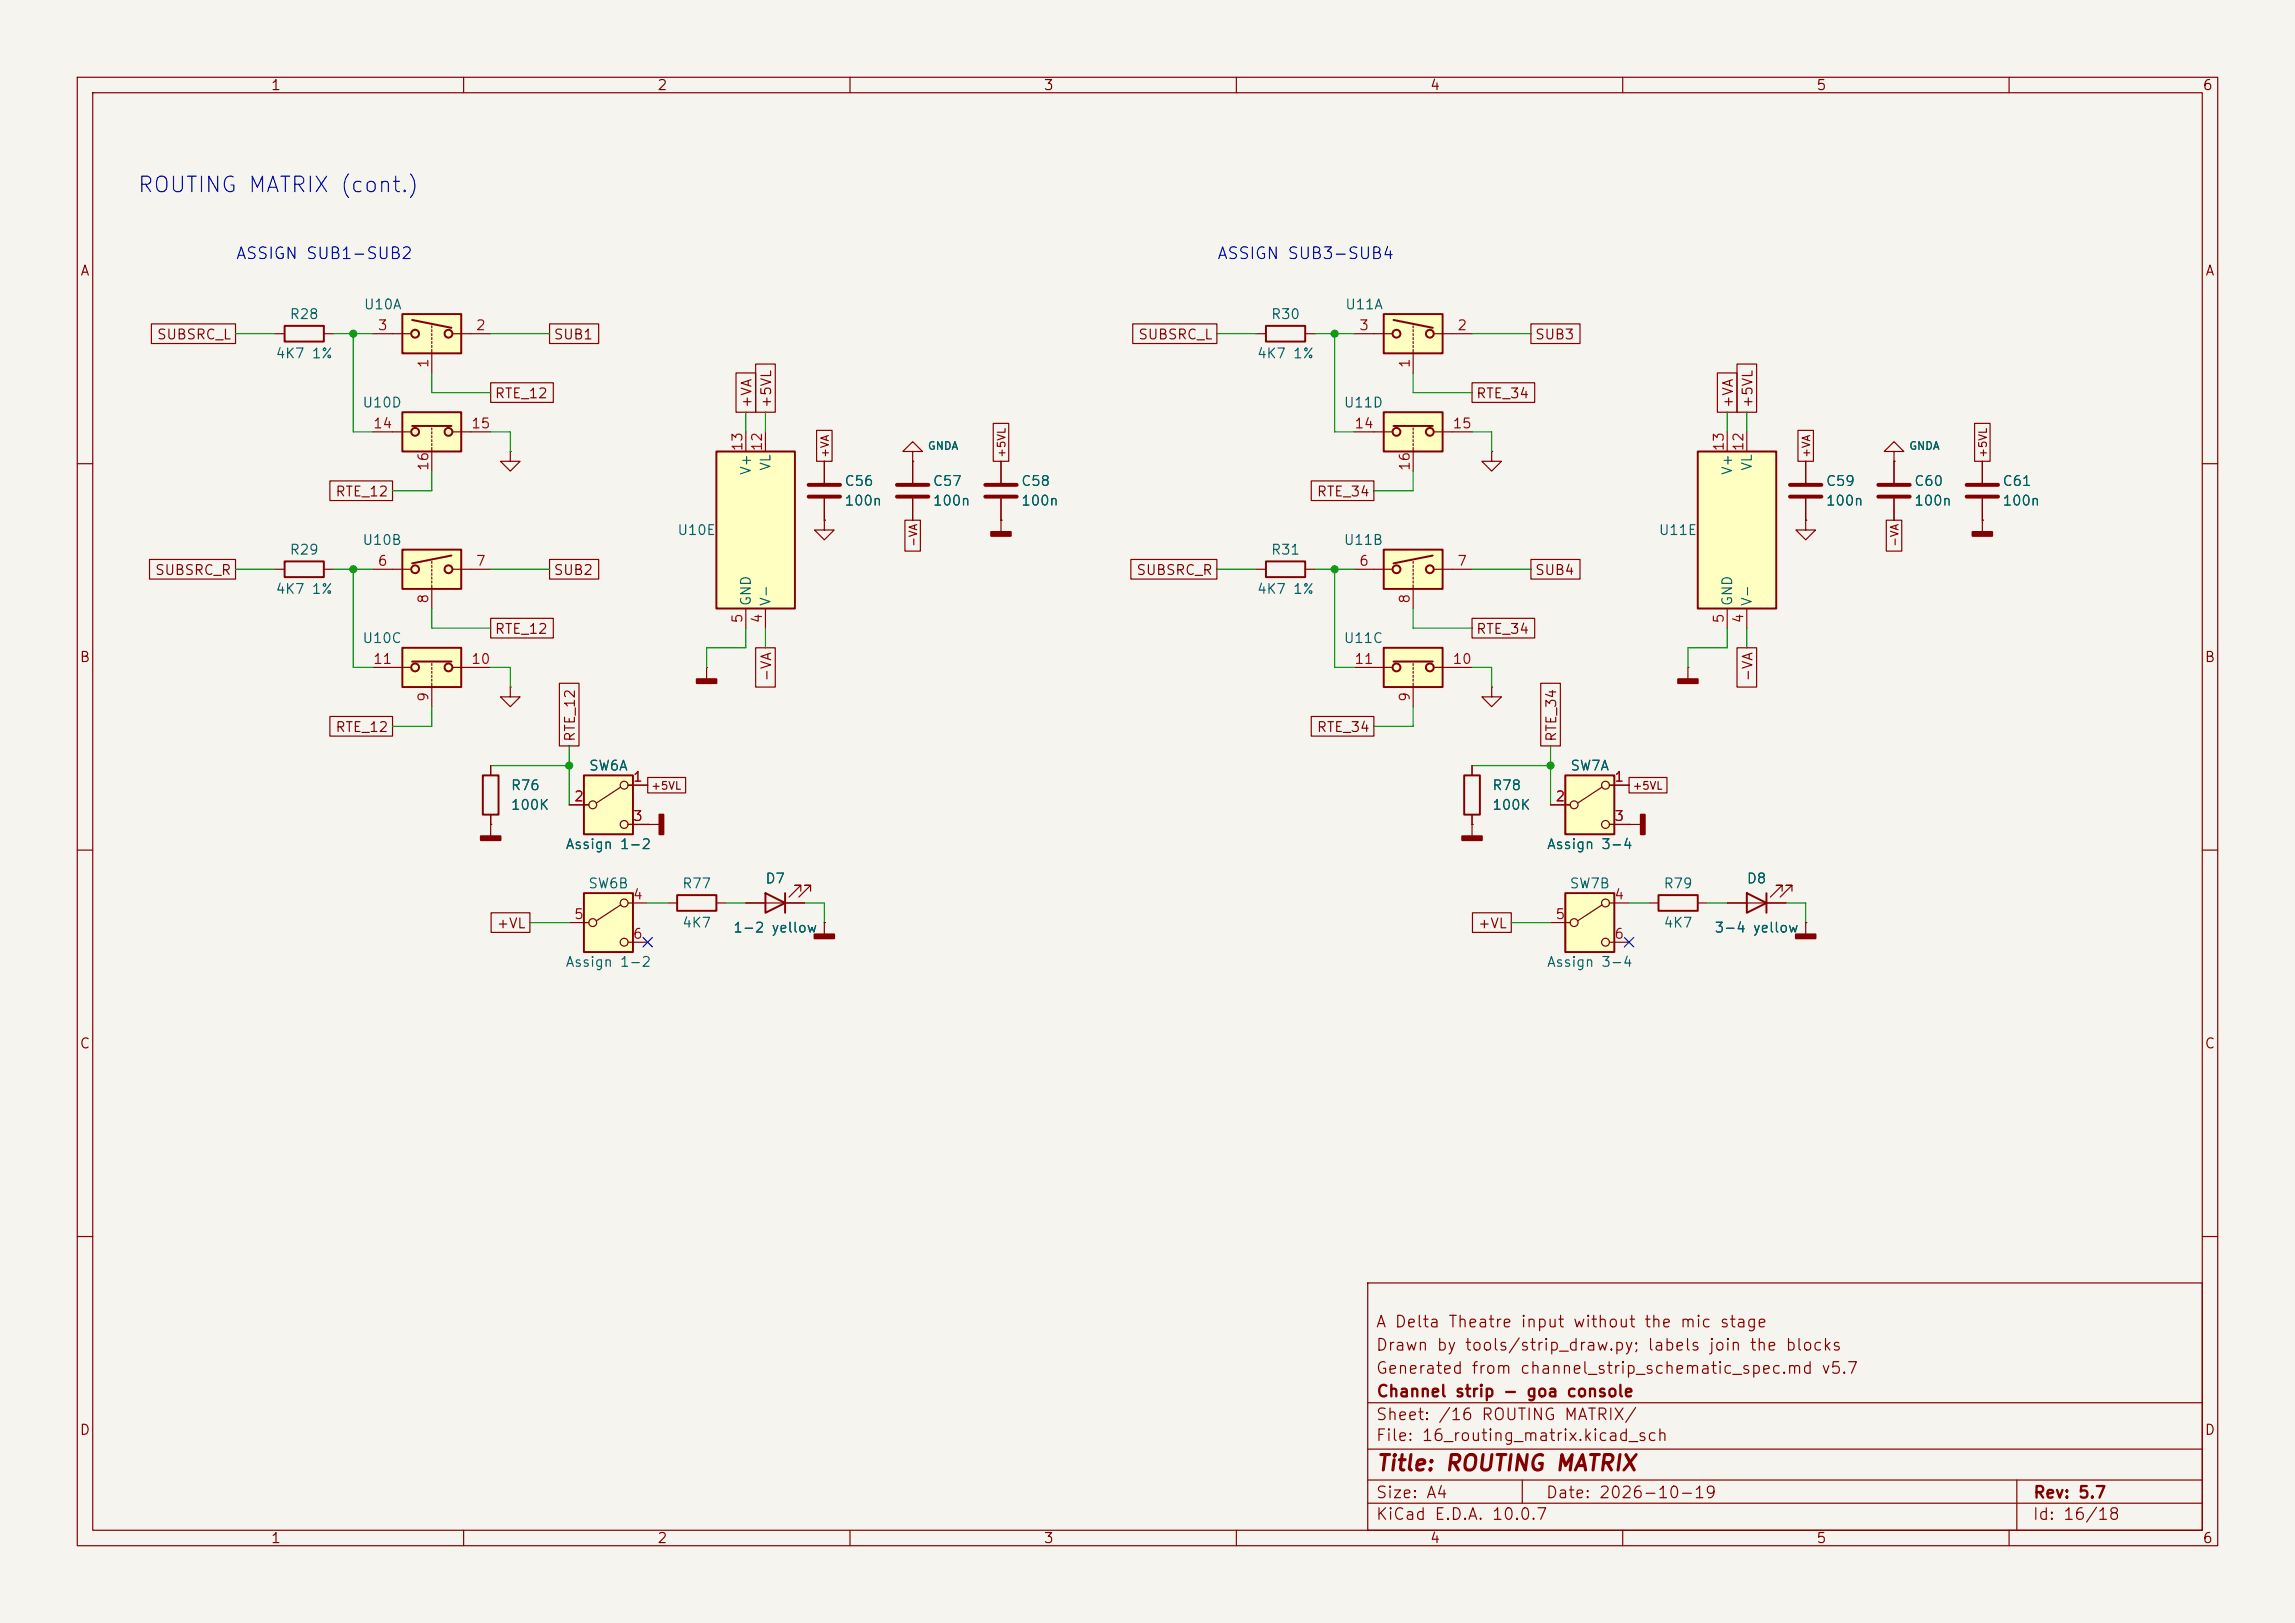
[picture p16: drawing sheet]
<svg xmlns="http://www.w3.org/2000/svg" width="297mm" height="210mm" viewBox="0 0 297 210" stroke-linecap="round" stroke-linejoin="round" font-family="sans-serif">
<defs><g id="words">
<text font-size="2" fill="#0000c2" x="17.7" y="25.4">ROUTING MATRIX (cont.)</text>
<text font-size="2" fill="#840000" x="178" y="190.8">Title: ROUTING MATRIX</text>
<g font-size="1.5" fill="#0000c2">
<text x="30.4" y="33.9">ASSIGN SUB1-SUB2</text>
<text x="157.4" y="33.9">ASSIGN SUB3-SUB4</text>
</g>
<g font-size="1.5" fill="#840000">
<text x="178" y="172.1">A Delta Theatre input without the mic stage</text>
<text x="178" y="178.1">Generated from channel_strip_schematic_spec.md v5.7</text>
<text x="178" y="175.1">Drawn by tools/strip_draw.py; labels join the blocks</text>
<text x="178" y="184.1">Sheet: /16 ROUTING MATRIX/</text>
<text x="178" y="181.1">Channel strip - goa console</text>
<text x="178" y="186.8">File: 16_routing_matrix.kicad_sch</text>
<text x="178" y="197">KiCad E.D.A. 10.0.7</text>
<text x="178" y="194.2">Size: A4</text>
<text x="200" y="194.2">Date: 2026-10-19</text>
<text x="263" y="197">Id: 16/18</text>
<text x="263" y="194.2">Rev: 5.7</text>
</g>
<g font-size="1.3" fill="#840000">
<text x="35" y="12">1</text>
<text x="85" y="12">2</text>
<text x="135" y="12">3</text>
<text x="185" y="12">4</text>
<text x="235" y="12">5</text>
<text x="285" y="12">6</text>
<text x="10.3" y="36">A</text>
<text x="285.3" y="36">A</text>
<text x="20.2" y="44.2">SUBSRC_L</text>
<text x="71.6" y="44.2">SUB1</text>
<text x="147.2" y="44.2">SUBSRC_L</text>
<text x="198.6" y="44.2">SUB3</text>
<text x="63.9" y="51.9">RTE_12</text>
<text x="97.6" y="52.9" transform="rotate(-90 97.6 52.9)">+VA</text>
<text x="100.1" y="52.9" transform="rotate(-90 100.1 52.9)">+5VL</text>
<text x="190.9" y="51.9">RTE_34</text>
<text x="224.6" y="52.9" transform="rotate(-90 224.6 52.9)">+VA</text>
<text x="227.1" y="52.9" transform="rotate(-90 227.1 52.9)">+5VL</text>
<text x="43.3" y="64.6">RTE_12</text>
<text x="170.3" y="64.6">RTE_34</text>
<text x="20" y="74.7">SUBSRC_R</text>
<text x="71.6" y="74.7">SUB2</text>
<text x="147" y="74.7">SUBSRC_R</text>
<text x="198.6" y="74.7">SUB4</text>
<text x="63.9" y="82.3">RTE_12</text>
<text x="190.9" y="82.3">RTE_34</text>
<text x="10.2" y="86">B</text>
<text x="100.1" y="88.3" transform="rotate(-90 100.1 88.3)">-VA</text>
<text x="227.1" y="88.3" transform="rotate(-90 227.1 88.3)">-VA</text>
<text x="285.2" y="86">B</text>
<text x="43.3" y="95">RTE_12</text>
<text x="170.3" y="95">RTE_34</text>
<text x="74.7" y="96.1" transform="rotate(-90 74.7 96.1)">RTE_12</text>
<text x="201.7" y="96.1" transform="rotate(-90 201.7 96.1)">RTE_34</text>
<text x="64.2" y="120.4">+VL</text>
<text x="191.2" y="120.4">+VL</text>
<text x="10.2" y="136">C</text>
<text x="285.2" y="136">C</text>
<text x="10.2" y="186">D</text>
<text x="285.2" y="186">D</text>
<text x="35" y="200">1</text>
<text x="85" y="200">2</text>
<text x="135" y="200">3</text>
<text x="185" y="200">4</text>
<text x="235" y="200">5</text>
<text x="285" y="200">6</text>
</g>
<g font-size="1.3" fill="#006464">
<text x="37.4" y="41.6">R28</text>
<text x="47" y="40.3">U10A</text>
<text x="164.4" y="41.6">R30</text>
<text x="174" y="40.3">U11A</text>
<text x="35.6" y="46.7">4K7 1%</text>
<text x="162.6" y="46.7">4K7 1%</text>
<text x="46.8" y="53">U10D</text>
<text x="173.8" y="53">U11D</text>
<text x="97.5" y="61.6" transform="rotate(-90 97.5 61.6)">V+</text>
<text x="100" y="61" transform="rotate(-90 100 61)">VL</text>
<text x="109.2" y="63.2">C56</text>
<text x="109.2" y="65.7">100n</text>
<text x="120.6" y="63.2">C57</text>
<text x="120.6" y="65.7">100n</text>
<text x="132.1" y="63.2">C58</text>
<text x="132.1" y="65.7">100n</text>
<text x="224.5" y="61.6" transform="rotate(-90 224.5 61.6)">V+</text>
<text x="227" y="61" transform="rotate(-90 227 61)">VL</text>
<text x="236.2" y="63.2">C59</text>
<text x="236.2" y="65.7">100n</text>
<text x="247.6" y="63.2">C60</text>
<text x="247.6" y="65.7">100n</text>
<text x="259.1" y="63.2">C61</text>
<text x="259.1" y="65.7">100n</text>
<text x="46.8" y="70.8">U10B</text>
<text x="87.6" y="69.5">U10E</text>
<text x="173.8" y="70.8">U11B</text>
<text x="214.6" y="69.5">U11E</text>
<text x="35.6" y="77.2">4K7 1%</text>
<text x="37.4" y="72.1">R29</text>
<text x="162.6" y="77.2">4K7 1%</text>
<text x="164.4" y="72.1">R31</text>
<text x="46.8" y="83.5">U10C</text>
<text x="97.5" y="78.5" transform="rotate(-90 97.5 78.5)">GND</text>
<text x="100" y="78.5" transform="rotate(-90 100 78.5)">V-</text>
<text x="173.8" y="83.5">U11C</text>
<text x="224.5" y="78.5" transform="rotate(-90 224.5 78.5)">GND</text>
<text x="227" y="78.5" transform="rotate(-90 227 78.5)">V-</text>
<text x="76.1" y="100">SW6A</text>
<text x="203.1" y="100">SW7A</text>
<text x="66" y="102.6">R76</text>
<text x="66" y="105.1">100K</text>
<text x="193" y="102.6">R78</text>
<text x="193" y="105.1">100K</text>
<text x="73.1" y="110.2">Assign 1-2</text>
<text x="200.1" y="110.2">Assign 3-4</text>
<text x="76" y="115.3">SW6B</text>
<text x="88.2" y="115.3">R77</text>
<text x="99" y="114.6">D7</text>
<text x="203" y="115.3">SW7B</text>
<text x="215.2" y="115.3">R79</text>
<text x="226" y="114.6">D8</text>
<text x="73.1" y="125.4">Assign 1-2</text>
<text x="88.2" y="120.3">4K7</text>
<text x="94.8" y="121">1-2 yellow</text>
<text x="200.1" y="125.4">Assign 3-4</text>
<text x="215.2" y="120.3">4K7</text>
<text x="221.8" y="121">3-4 yellow</text>
</g>
<g font-size="1.3" fill="#a90000">
<text x="48.8" y="43">3</text>
<text x="55.7" y="47.7" transform="rotate(-90 55.7 47.7)">1</text>
<text x="61.5" y="43">2</text>
<text x="175.8" y="43">3</text>
<text x="182.7" y="47.7" transform="rotate(-90 182.7 47.7)">1</text>
<text x="188.5" y="43">2</text>
<text x="48.2" y="55.7">14</text>
<text x="60.9" y="55.7">15</text>
<text x="96.4" y="58.5" transform="rotate(-90 96.4 58.5)">13</text>
<text x="98.9" y="58.5" transform="rotate(-90 98.9 58.5)">12</text>
<text x="175.2" y="55.7">14</text>
<text x="187.9" y="55.7">15</text>
<text x="223.4" y="58.5" transform="rotate(-90 223.4 58.5)">13</text>
<text x="225.9" y="58.5" transform="rotate(-90 225.9 58.5)">12</text>
<text x="55.7" y="61" transform="rotate(-90 55.7 61)">16</text>
<text x="182.7" y="61" transform="rotate(-90 182.7 61)">16</text>
<text x="48.8" y="73.5">6</text>
<text x="61.5" y="73.5">7</text>
<text x="175.8" y="73.5">6</text>
<text x="188.5" y="73.5">7</text>
<text x="55.7" y="78.2" transform="rotate(-90 55.7 78.2)">8</text>
<text x="96.4" y="80.7" transform="rotate(-90 96.4 80.7)">5</text>
<text x="98.9" y="80.7" transform="rotate(-90 98.9 80.7)">4</text>
<text x="182.7" y="78.2" transform="rotate(-90 182.7 78.2)">8</text>
<text x="223.4" y="80.7" transform="rotate(-90 223.4 80.7)">5</text>
<text x="225.9" y="80.7" transform="rotate(-90 225.9 80.7)">4</text>
<text x="48.2" y="86.2">11</text>
<text x="60.9" y="86.2">10</text>
<text x="175.2" y="86.2">11</text>
<text x="187.9" y="86.2">10</text>
<text x="55.7" y="90.9" transform="rotate(-90 55.7 90.9)">9</text>
<text x="182.7" y="90.9" transform="rotate(-90 182.7 90.9)">9</text>
<text x="81.8" y="101.5">1</text>
<text x="208.8" y="101.5">1</text>
<text x="74.2" y="104">2</text>
<text x="81.8" y="106.5">3</text>
<text x="201.2" y="104">2</text>
<text x="208.8" y="106.5">3</text>
<text x="74.2" y="119.2">5</text>
<text x="81.8" y="116.7">4</text>
<text x="201.2" y="119.2">5</text>
<text x="208.8" y="116.7">4</text>
<text x="81.8" y="121.8">6</text>
<text x="208.8" y="121.8">6</text>
</g>
<g font-size="1" fill="#840000">
<text x="107.5" y="59.3" transform="rotate(-90 107.5 59.3)">+VA</text>
<text x="130.4" y="59.3" transform="rotate(-90 130.4 59.3)">+5VL</text>
<text x="234.5" y="59.3" transform="rotate(-90 234.5 59.3)">+VA</text>
<text x="257.4" y="59.3" transform="rotate(-90 257.4 59.3)">+5VL</text>
<text x="118.9" y="70.8" transform="rotate(-90 118.9 70.8)">-VA</text>
<text x="245.9" y="70.8" transform="rotate(-90 245.9 70.8)">-VA</text>
<text x="84.2" y="102.4">+5VL</text>
<text x="211.2" y="102.4">+5VL</text>
</g>
<g font-size="1" fill="#006464">
<text x="120" y="58.4">GNDA</text>
<text x="247" y="58.4">GNDA</text>
</g>
</g></defs>
<path d="M0 0h297v210h-297z" fill="#f5f4ef" stroke="#f5f4ef" stroke-width=".13"/>
<g fill="none" stroke="#840000" stroke-width=".15">
<path d="M10 10h277v190h-277zM12 12h273v186h-273zM60 10v2M110 10v2M160 10v2M210 10v2M260 10v2M10 60h2M285 60h2M10 110h2M285 110h2M10 160h2"/>
<path d="M177 166h108v32h-108zM285 160h2M60 198v2M110 198v2M160 198v2M177 194.5h108M177 191.5h108M177 187.5h108M177 181.5h108M197 191.5v3M210 198v2M260 198v2"/>
<path d="M261 191.5v6.5"/>
</g>
<path d="M52.1 83.8h7.6v5.1h-7.6z" fill="#ffffc2"/>
<path d="M106.7 59.7v2.8M106.7 64.5v2.8M48.3 86.4h4.8M55.9 85.9v.2M55.9 86.4v.2M55.9 86.9v.2M55.9 87.4v.2M55.9 87.9v.2M55.9 88.4v3M58.7 86.4h4.8" fill="none" stroke="#840000" stroke-width=".15"/>
<g fill="none" stroke="#840000" stroke-width=".25">
<path d="M52.1 83.8h7.6v5.1h-7.6zM53.3 85.6h5.1"/>
<circle cx="53.7" cy="86.4" r=".51"/>
<circle cx="58" cy="86.4" r=".51"/>
</g>
<path d="M104.6 62.7h4.1M104.6 64.3h4.1" fill="none" stroke="#840000" stroke-width=".51"/>
<path d="M92.7 58.4h10.2v20.3h-10.2z" fill="#ffffc2"/>
<path d="M92.7 58.4h10.2v20.3h-10.2zM163.8 72.6h5.1v2.1h-5.1zM62.5 100.3h2v5.1h-2z" fill="none" stroke="#840000" stroke-width=".25"/>
<g fill="none" stroke="#840000" stroke-width=".15">
<path d="M96.5 55.9v2.5M99.1 55.9v2.5M118.1 58.4h1.3l-1.3-1.2-1.3 1.2h1.3v1.3M118.1 59.7h.1M118.1 59.7v2.8M129.5 59.7v2.8M193 58.4v1.3h1.3l-1.3 1.3-1.2-1.3h1.2M193 58.4h.1M96.5 78.7v2.6M99.1 78.7v2.6M118.1 64.5v2.8M129.5 67.3h.1"/>
<path d="M129.5 64.5v4.3M162.6 73.7h1.2M168.9 73.7h1.3M63.5 99.1v1.2M63.5 106.7h.1M63.5 105.4v2.8"/>
</g>
<g fill="#840000" stroke="#840000" stroke-width=".25">
<path d="M62.2 108.2h2.6v.5h-2.6z"/>
<path d="M128.3 68.8h2.5v.5h-2.5z"/>
</g>
<path d="M116.1 62.7h4M116.1 64.3h4M127.5 62.7h4.1M127.5 64.3h4.1" fill="none" stroke="#840000" stroke-width=".51"/>
<path d="M179.1 71.1h7.6v5.1h-7.6z" fill="#ffffc2"/>
<path d="M175.3 73.7h4.8M182.9 72.6v.3M182.9 73.2v.2M182.9 73.7v.2M182.9 74.2v.2M182.9 74.7v.2M182.9 75.2v.2M182.9 75.7v3M185.7 73.7h4.8" fill="none" stroke="#840000" stroke-width=".15"/>
<g fill="none" stroke="#840000" stroke-width=".25">
<path d="M179.1 71.1h7.6v5.1h-7.6zM185.4 71.9l-5.1 1"/>
<circle cx="180.7" cy="73.7" r=".51"/>
<circle cx="185" cy="73.7" r=".51"/>
</g>
<path d="M179.1 53.3h7.6v5.1h-7.6z" fill="#ffffc2"/>
<path d="M175.3 55.9h4.8M182.9 55.4v.2M182.9 55.9v.2M182.9 56.4v.2M182.9 56.9v.3M182.9 57.4v.3M182.9 57.9v3.1M185.7 55.9h4.8M83.8 106.7h.1M83.8 106.7h1.5" fill="none" stroke="#840000" stroke-width=".15"/>
<g fill="none" stroke="#840000" stroke-width=".25">
<path d="M179.1 53.3h7.6v5.1h-7.6zM180.3 55.1h5.1"/>
<circle cx="180.7" cy="55.9" r=".51"/>
<circle cx="185" cy="55.9" r=".51"/>
</g>
<path d="M85.3 105.4h.6v2.6h-.6z" fill="#840000" stroke="#840000" stroke-width=".25"/>
<path d="M75.6 115.6h6.3v7.6h-6.3z" fill="#ffffc2"/>
<g fill="none" stroke="#840000" stroke-width=".15">
<path d="M73.7 119.4h2.5M80.3 117.1l-3.1 2M81.3 116.8h2.5M81.3 121.9h2.5"/>
<circle cx="76.7" cy="119.4" r=".51"/>
<circle cx="80.8" cy="116.8" r=".51"/>
<circle cx="80.8" cy="121.9" r=".51"/>
</g>
<path d="M75.6 115.6h6.3v7.6h-6.3z" fill="none" stroke="#840000" stroke-width=".25"/>
<path d="M75.6 100.3h6.3v7.7h-6.3z" fill="#ffffc2"/>
<g fill="none" stroke="#840000" stroke-width=".15">
<path d="M66 58.4v1.3h1.3l-1.3 1.3-1.2-1.3h1.2M66 58.4h.1M73.7 104.1h2.5M80.3 101.9l-3.1 2M81.3 101.6h2.5M81.3 106.7h2.5"/>
<circle cx="76.7" cy="104.1" r=".51"/>
<circle cx="80.8" cy="106.7" r=".51"/>
<circle cx="80.8" cy="101.6" r=".51"/>
</g>
<path d="M75.6 100.3h6.3v7.7h-6.3z" fill="none" stroke="#840000" stroke-width=".25"/>
<path d="M179.1 40.6h7.6v5.1h-7.6z" fill="#ffffc2"/>
<g fill="none" stroke="#840000" stroke-width=".15">
<path d="M162.6 43.2h1.2M168.9 43.2h1.3M175.3 43.2h4.8M182.9 42.2v.2M182.9 42.7v.2M182.9 43.2v.2M182.9 43.7v.2M182.9 44.2v.3M182.9 44.7v.3M182.9 45.2v3.1M185.7 43.2h4.8M66 88.9v1.3h1.3l-1.3 1.2-1.2-1.2h1.2"/>
<path d="M66 88.9h.1M91.4 86.4h.1M91.4 86.4v1.5M96.5 116.8h7.6M103.6 115.3v-.7h-.7h.7l-1.5 1.5M104.9 115.3v-.7h-.8h.8l-1.5 1.5M106.7 119.4h.1M106.7 119.4v1.5"/>
</g>
<g fill="none" stroke="#840000" stroke-width=".25">
<path d="M163.8 42.2h5.1v2h-5.1zM179.1 40.6h7.6v5.1h-7.6zM180.3 41.4l5.1 1M99.1 115.6l2.5 1.2-2.5 1.3zM101.6 115.6v2.5"/>
<circle cx="180.7" cy="43.2" r=".51"/>
<circle cx="185" cy="43.2" r=".51"/>
</g>
<g fill="#840000" stroke="#840000" stroke-width=".25">
<path d="M90.2 87.9h2.5v.5h-2.5z"/>
<path d="M105.4 120.9h2.5v.5h-2.5z"/>
</g>
<path d="M179.1 83.8h7.6v5.1h-7.6z" fill="#ffffc2"/>
<path d="M175.3 86.4h4.8M182.9 85.9v.2M182.9 86.4v.2M182.9 86.9v.2M182.9 87.4v.2M182.9 87.9v.2M182.9 88.4v3M185.7 86.4h4.8M86.4 116.8h1.2M92.7 116.8h1.3" fill="none" stroke="#840000" stroke-width=".15"/>
<g fill="none" stroke="#840000" stroke-width=".25">
<path d="M179.1 83.8h7.6v5.1h-7.6zM180.3 85.6h5.1M87.6 115.8h5.1v2.1h-5.1z"/>
<circle cx="180.7" cy="86.4" r=".51"/>
<circle cx="185" cy="86.4" r=".51"/>
</g>
<path d="M202.6 115.6h6.3v7.6h-6.3z" fill="#ffffc2"/>
<g fill="none" stroke="#840000" stroke-width=".15">
<path d="M190.5 106.7h.1M190.5 106.7v1.5M200.7 119.4h2.5M207.3 117.1l-3.1 2M208.3 116.8h2.5M210.8 106.7h.1M210.8 106.7h1.5M208.3 121.9h2.5"/>
<circle cx="203.7" cy="119.4" r=".51"/>
<circle cx="207.8" cy="116.8" r=".51"/>
<circle cx="207.8" cy="121.9" r=".51"/>
</g>
<path d="M202.6 115.6h6.3v7.6h-6.3z" fill="none" stroke="#840000" stroke-width=".25"/>
<g fill="#840000" stroke="#840000" stroke-width=".25">
<path d="M189.2 108.2h2.6v.5h-2.6z"/>
<path d="M212.3 105.4h.6v2.6h-.6z"/>
</g>
<path d="M202.6 100.3h6.3v7.7h-6.3z" fill="#ffffc2"/>
<g fill="none" stroke="#840000" stroke-width=".15">
<path d="M200.7 104.1h2.5M207.3 101.9l-3.1 2M208.3 101.6h2.5M208.3 106.7h2.5"/>
<circle cx="203.7" cy="104.1" r=".51"/>
<circle cx="207.8" cy="106.7" r=".51"/>
<circle cx="207.8" cy="101.6" r=".51"/>
</g>
<path d="M202.6 100.3h6.3v7.7h-6.3z" fill="none" stroke="#840000" stroke-width=".25"/>
<path d="M52.1 40.6h7.6v5.1h-7.6z" fill="#ffffc2"/>
<g fill="none" stroke="#840000" stroke-width=".15">
<path d="M48.3 43.2h4.8M55.9 42.2v.2M55.9 42.7v.2M55.9 43.2v.2M55.9 43.7v.2M55.9 44.2v.3M55.9 44.7v.3M55.9 45.2v3.1M58.7 43.2h4.8M245.1 58.4h1.3l-1.3-1.2-1.3 1.2h1.3v1.3M245.1 59.7h.1M245.1 59.7v2.8"/>
<path d="M256.5 59.7v2.8M35.6 73.7h1.2M41.9 73.7h1.3M245.1 64.5v2.8M256.5 67.3h.1M256.5 64.5v4.3M190.5 99.1v1.2M193 88.9v1.3h1.3l-1.3 1.2-1.2-1.2h1.2M193 88.9h.1M218.4 86.4h.1M218.4 86.4v1.5M190.5 105.4v1.3"/>
<path d="M213.4 116.8h1.2M219.7 116.8h1.3M223.5 116.8h7.6M230.6 115.3v-.7h-.7h.7l-1.5 1.5M231.9 115.3v-.7h-.8h.8l-1.5 1.5M233.7 119.4h.1M233.7 119.4v1.5"/>
</g>
<g fill="none" stroke="#840000" stroke-width=".25">
<path d="M52.1 40.6h7.6v5.1h-7.6zM53.3 41.4l5.1 1M36.8 72.6h5.1v2.1h-5.1zM189.5 100.3h2v5.1h-2zM214.6 115.8h5.1v2.1h-5.1zM226.1 115.6l2.5 1.2-2.5 1.3zM228.6 115.6v2.5"/>
<circle cx="53.7" cy="43.2" r=".51"/>
<circle cx="58" cy="43.2" r=".51"/>
</g>
<g fill="#840000" stroke="#840000" stroke-width=".25">
<path d="M217.2 87.9h2.5v.5h-2.5z"/>
<path d="M232.4 120.9h2.5v.5h-2.5z"/>
<path d="M255.3 68.8h2.5v.5h-2.5z"/>
</g>
<path d="M243.1 62.7h4M243.1 64.3h4M254.5 62.7h4.1M254.5 64.3h4.1" fill="none" stroke="#840000" stroke-width=".51"/>
<path d="M52.1 53.3h7.6v5.1h-7.6z" fill="#ffffc2"/>
<path d="M48.3 55.9h4.8M55.9 55.4v.2M55.9 55.9v.2M55.9 56.4v.2M55.9 56.9v.3M55.9 57.4v.3M55.9 57.9v3.1M58.7 55.9h4.8M233.7 59.7v2.8M233.7 67.3v1.3h1.2l-1.2 1.3-1.3-1.3h1.3M233.7 67.3h.1M233.7 64.5v2.8" fill="none" stroke="#840000" stroke-width=".15"/>
<g fill="none" stroke="#840000" stroke-width=".25">
<path d="M52.1 53.3h7.6v5.1h-7.6zM53.3 55.1h5.1"/>
<circle cx="53.7" cy="55.9" r=".51"/>
<circle cx="58" cy="55.9" r=".51"/>
</g>
<path d="M231.6 62.7h4.1M231.6 64.3h4.1" fill="none" stroke="#840000" stroke-width=".51"/>
<path d="M219.7 58.4h10.2v20.3h-10.2z" fill="#ffffc2"/>
<path d="M36.8 42.2h5.1v2h-5.1zM219.7 58.4h10.2v20.3h-10.2z" fill="none" stroke="#840000" stroke-width=".25"/>
<path d="M35.6 43.2h1.2M41.9 43.2h1.3M223.5 55.9v2.5M226.1 55.9v2.5M106.7 67.3v1.3h1.2l-1.2 1.3-1.3-1.3h1.3M106.7 67.3h.1M223.5 78.7v2.6M226.1 78.7v2.6" fill="none" stroke="#840000" stroke-width=".15"/>
<path d="M52.1 71.1h7.6v5.1h-7.6z" fill="#ffffc2"/>
<g fill="none" stroke="#840000" stroke-width=".15">
<path d="M19.6 41.9h10.9v2.6h-10.9zM63.5 49.5h8.1v2.6h-8.1zM71.1 41.9h6.4v2.6h-6.4zM95.2 48.3h2.6v5h-2.6zM97.8 47.1h2.5v6.2h-2.5zM105.7 55.7h2v4h-2zM106.7 59.7v2.8M118.1 59.7h.1M118.1 59.7v2.8M128.5 54.8h2v4.9h-2zM129.5 59.7v2.8M146.6 41.9h10.9v2.6h-10.9z"/>
<path d="M190.5 49.5h8.1v2.6h-8.1zM198.1 41.9h6.4v2.6h-6.4zM222.2 48.3h2.6v5h-2.6zM224.8 47.1h2.5v6.2h-2.5zM232.7 55.7h2v4h-2zM233.7 59.7v2.8M245.1 59.7h.1M245.1 59.7v2.8M255.5 54.8h2v4.9h-2zM256.5 59.7v2.8M19.3 72.4h11.2v2.5h-11.2zM42.7 62.2h8.1v2.6h-8.1z"/>
<path d="M48.3 73.7h4.8M55.9 72.6v.3M55.9 73.2v.2M55.9 73.7v.2M55.9 74.2v.2M55.9 74.7v.2M55.9 75.2v.2M55.9 75.7v3M58.7 73.7h4.8M71.1 72.4h6.4v2.5h-6.4zM106.7 67.3h.1M106.7 64.5v2.8"/>
<path d="M117.1 67.3h2v4h-2zM118.1 64.5v2.8M129.5 67.3h.1M129.5 64.5v2.8M146.3 72.4h11.2v2.5h-11.2zM169.7 62.2h8.1v2.6h-8.1zM198.1 72.4h6.4v2.5h-6.4zM233.7 67.3h.1M233.7 64.5v2.8M244.1 67.3h2v4h-2zM245.1 64.5v2.8M256.5 67.3h.1"/>
<path d="M256.5 64.5v2.8M42.7 92.7h8.1v2.6h-8.1zM63.5 80h8.1v2.6h-8.1zM63.5 99.1v1.2M72.4 88.4h2.5v8.1h-2.5zM97.8 83.8h2.5v5.1h-2.5zM169.7 92.7h8.1v2.6h-8.1zM190.5 80h8.1v2.6h-8.1zM190.5 99.1v1.2M199.4 88.4h2.5v8.1h-2.5zM224.8 83.8h2.5v5.1h-2.5zM63.5 106.7h.1"/>
<path d="M63.5 105.4v1.3M63.6 118.1h5v2.6h-5zM73.7 104.1h2.5M81.3 101.6h2.5M81.3 106.7h2.5M83.8 100.6h4.9v2h-4.9zM83.8 106.7h.1M96.5 116.8h2.6M101.6 116.8h2.5M106.7 119.4h.1M190.5 106.7h.1M190.5 105.4v1.3"/>
<path d="M190.6 118.1h5v2.6h-5zM200.7 104.1h2.5M208.3 101.6h2.5M208.3 106.7h2.5M210.8 100.6h4.9v2h-4.9zM210.8 106.7h.1M223.5 116.8h2.6M228.6 116.8h2.5M233.7 119.4h.1"/>
</g>
<g fill="none" stroke="#840000" stroke-width=".25">
<path d="M52.1 71.1h7.6v5.1h-7.6zM58.4 71.9l-5.1 1"/>
<circle cx="53.7" cy="73.7" r=".51"/>
<circle cx="58" cy="73.7" r=".51"/>
</g>
<g fill="none" stroke="#009600" stroke-width=".15">
<path d="M30.5 43.2h5.1M43.2 43.2h5.1M45.7 43.2v12.7h2.6M55.9 48.3v2.5h7.6M63.5 55.9h2.5v2.5M63.5 43.2h7.6M96.5 53.3v2.6M99.1 53.3v2.6M157.5 43.2h5.1M170.2 43.2h5.1M172.7 43.2v12.7h2.6M182.9 48.3v2.5h7.6"/>
<path d="M190.5 55.9h2.5v2.5M190.5 43.2h7.6M223.5 53.3v2.6M226.1 53.3v2.6M30.5 73.7h5.1M43.2 73.7h5.1M45.7 73.7v12.7h2.6M55.9 61v2.5h-5.1M55.9 78.7v2.6h7.6M63.5 73.7h7.6M157.5 73.7h5.1M170.2 73.7h5.1"/>
<path d="M172.7 73.7v12.7h2.6M182.9 61v2.5h-5.1M182.9 78.7v2.6h7.6M190.5 73.7h7.6M55.9 91.4v2.6h-5.1M63.5 86.4h2.5v2.5M63.5 99.1h10.2M73.7 96.5v7.6M96.5 81.3v2.5h-5.1v2.6M99.1 81.3v2.5M182.9 91.4v2.6h-5.1M190.5 86.4h2.5v2.5"/>
<path d="M190.5 99.1h10.2M200.7 96.5v7.6M223.5 81.3v2.5h-5.1v2.6M226.1 81.3v2.5M68.6 119.4h5.1M83.8 116.8h2.6M94 116.8h2.5M104.1 116.8h2.6v2.6M195.6 119.4h5.1M210.8 116.8h2.6M221 116.8h2.5M231.1 116.8h2.6v2.6"/>
</g>
<path d="M83.2 121.3l1.2 1.2M84.4 121.3l-1.2 1.2M210.2 121.3l1.2 1.2M211.4 121.3l-1.2 1.2" fill="none" stroke="#000084" stroke-width=".15"/>
<g fill="#009600" stroke="#009600" stroke-width=".13">
<circle cx="172.7" cy="43.2" r=".46"/>
<circle cx="45.7" cy="73.7" r=".46"/>
<circle cx="45.7" cy="43.2" r=".46"/>
<circle cx="172.7" cy="73.7" r=".46"/>
<circle cx="200.7" cy="99.1" r=".46"/>
<circle cx="73.7" cy="99.1" r=".46"/>
</g>
<use href="#words"/>
</svg>
